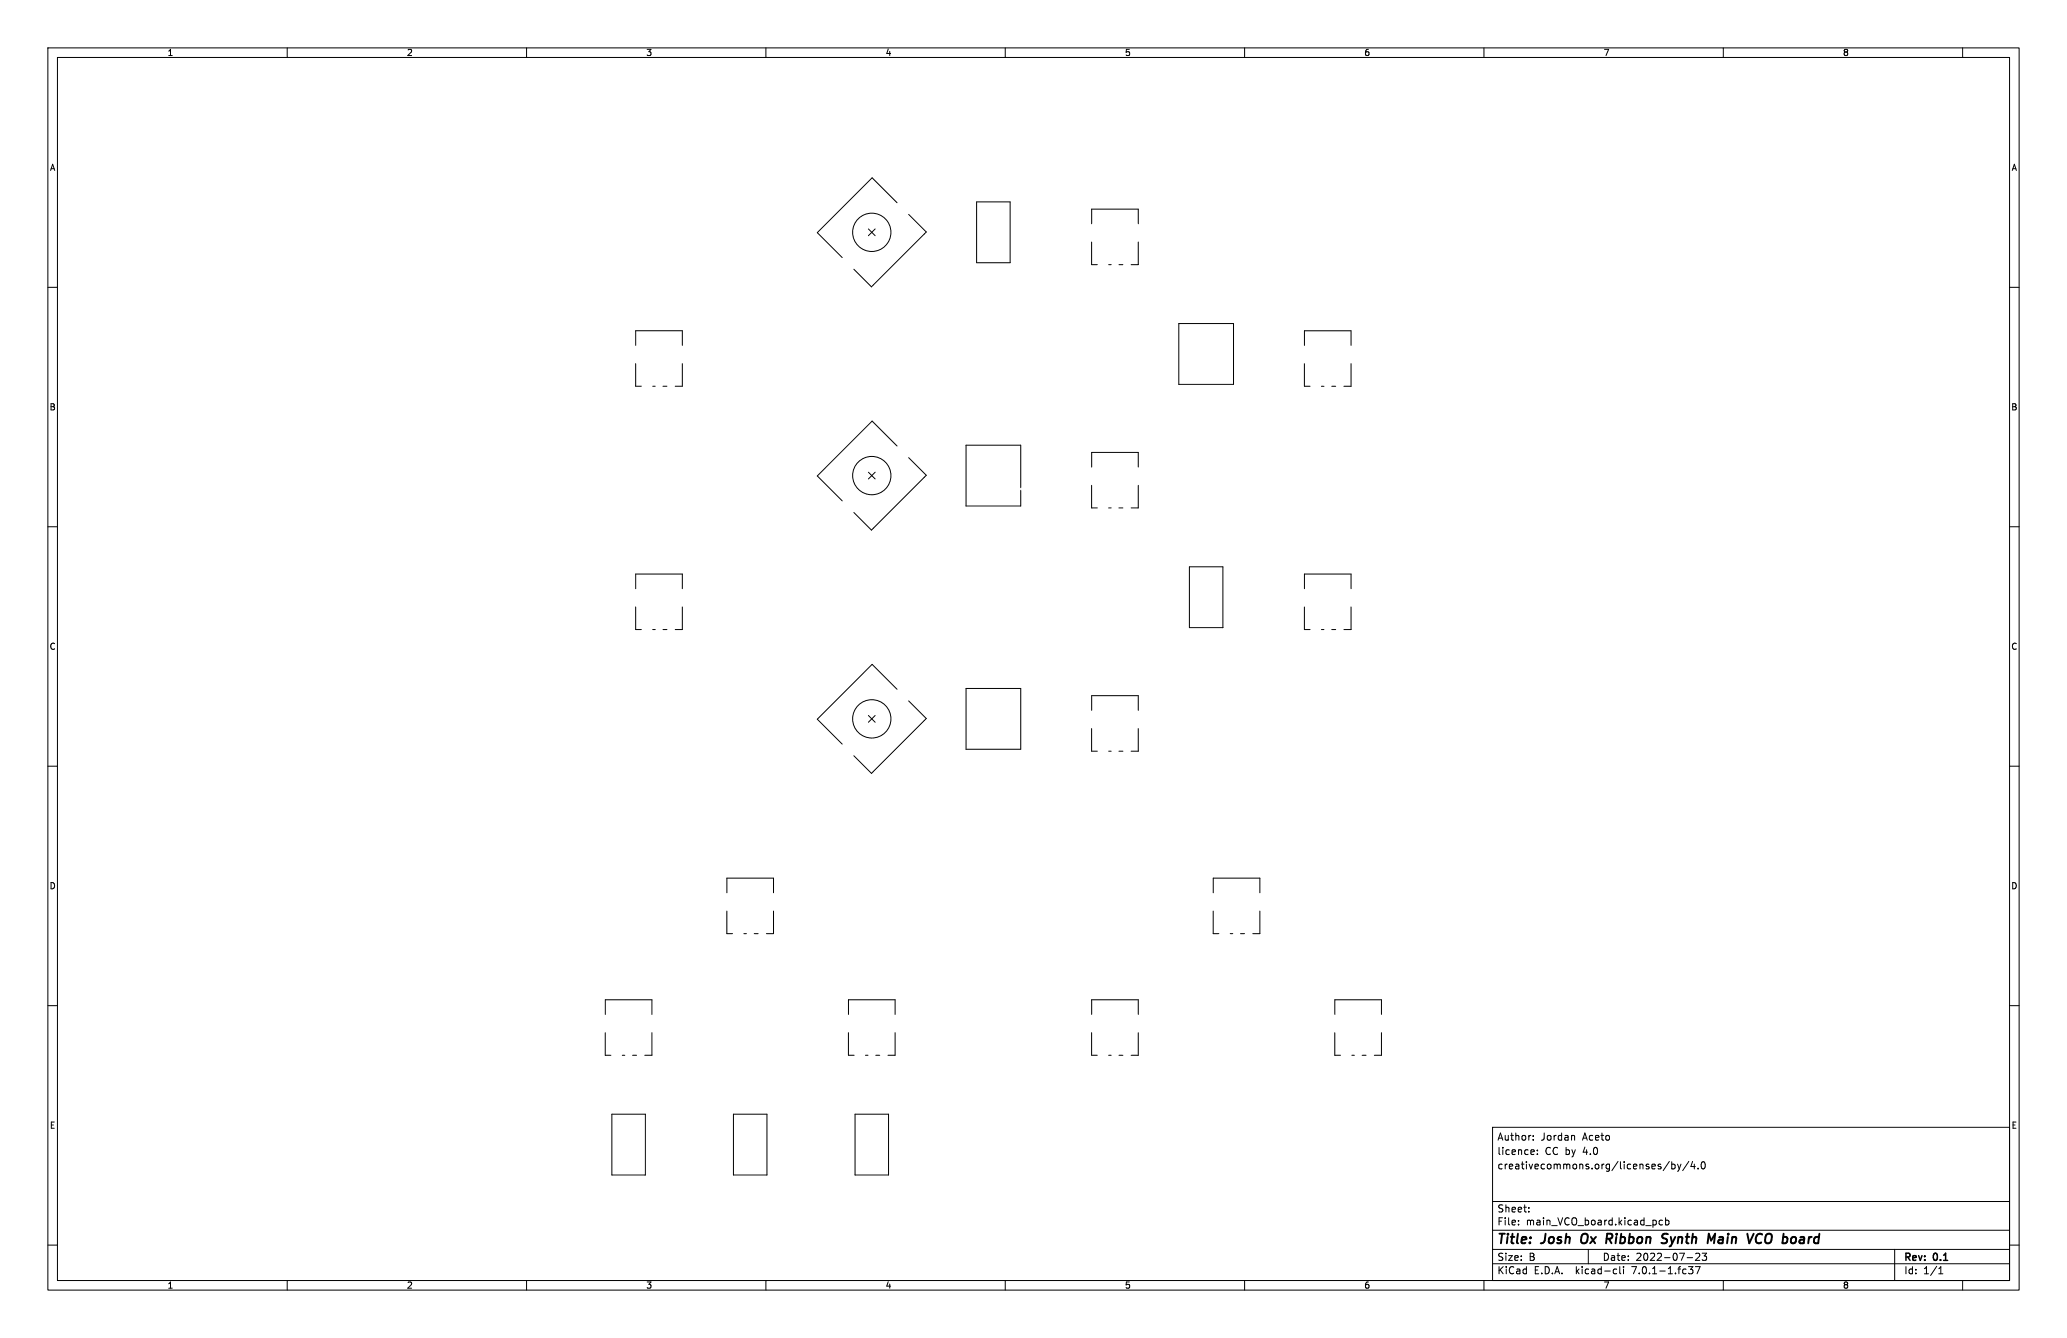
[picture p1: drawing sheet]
<svg xmlns="http://www.w3.org/2000/svg" width="432mm" height="279mm" viewBox="0 0 432 279" stroke-linecap="round" stroke-linejoin="round" font-family="sans-serif">
<defs><g id="words">
<g font-size="2.8">
<text x="312.8" y="260.2">Title:</text>
<text x="322.2" y="260.2">Josh</text>
<text x="331" y="260.2">Ox Ribbon</text>
<text x="349.1" y="260.2">Synth</text>
<text x="359.3" y="260.2">Main</text>
<text x="368.2" y="260.2">VCO board</text>
</g>
<g font-size="2.1">
<text x="312.8" y="238.3">Author:</text>
<text x="321.9" y="238.3">Jordan</text>
<text x="330.6" y="238.3">Aceto</text>
<text x="312.8" y="244.3">creativecommons.org/licenses/by/4.0</text>
<text x="312.8" y="241.3">licence:</text>
<text x="322.7" y="241.3">CC by</text>
<text x="330.7" y="241.3">4.0</text>
<text x="312.8" y="256">File:</text>
<text x="312.8" y="253.3">Sheet:</text>
<text x="318.8" y="256">main_VCO_board.kicad_pcb</text>
<text x="312.8" y="263.4">Size:</text>
<text x="319.4" y="263.4">B</text>
<text x="334.8" y="263.4">Date:</text>
<text x="341.7" y="263.4">2022-07-23</text>
<text x="397.8" y="263.6">Rev:</text>
<text x="404" y="263.6">0.1</text>
<text x="312.8" y="266.2">KiCad</text>
<text x="320.4" y="266.2">E.D.A.</text>
<text x="329.2" y="266.2">kicad-cli</text>
<text x="341" y="266.2">7.0.1-1.fc37</text>
<text x="397.8" y="266.2">Id:</text>
<text x="401.8" y="266.2">1/1</text>
</g>
<g font-size="1.8">
<text x="35" y="11.8">1</text>
<text x="85" y="11.8">2</text>
<text x="135" y="11.8">3</text>
<text x="185" y="11.8">4</text>
<text x="235" y="11.8">5</text>
<text x="285" y="11.8">6</text>
<text x="335" y="11.8">7</text>
<text x="385" y="11.8">8</text>
<text x="10.4" y="35.8">A</text>
<text x="420.2" y="35.8">A</text>
<text x="10.3" y="85.8">B</text>
<text x="420.1" y="85.8">B</text>
<text x="10.3" y="135.8">C</text>
<text x="420.1" y="135.8">C</text>
<text x="10.3" y="185.8">D</text>
<text x="420.1" y="185.8">D</text>
<text x="10.4" y="235.8">E</text>
<text x="420.2" y="235.8">E</text>
<text x="35" y="269.2">1</text>
<text x="85" y="269.2">2</text>
<text x="135" y="269.2">3</text>
<text x="185" y="269.2">4</text>
<text x="235" y="269.2">5</text>
<text x="285" y="269.2">6</text>
<text x="335" y="269.2">7</text>
<text x="385" y="269.2">8</text>
</g>
</g></defs>
<g fill="none" stroke="#000" stroke-width=".21">
<path d="M10 10h411.8v259.4h-411.8zM12 12h407.8v255.4h-407.8zM60 10v2M110 10v2M160 10v2M210 10v2M260 10v2M310 10v2M360 10v2M410 10v2M10 60h2M181.4 47.8l1.4 1.4"/>
<path d="M182.8 47.8l-1.4 1.4M187.4 42.3l-5.2-5.2-11.5 11.5 5.2 5.2M189.8 44.8l3.7 3.6-11.5 11.5-3.6-3.7M204 42.2h7v12.7h-7zM228 50.5v4.8M228 46.7v-3h9.8v3M228 55.3h1.2M231.6 55.3h.5M233.7 55.3h.9M237.8 50.5v4.8h-1.5M419.8 60h2M132.8 75.9v4.8h1.2"/>
<path d="M132.8 72.1v-3h9.7v3M142.5 75.9v4.8h-1.5M246.3 67.6h11.4v12.7h-11.4zM272.5 75.9v4.8h1.2M272.5 72.1v-3h9.7v3M282.2 75.9v4.8h-1.5M136.3 80.7h.6M138.5 80.7h.8M181.4 98.6l1.4 1.4M182.8 98.6l-1.4 1.4M187.4 93.1l-5.2-5.2-11.5 11.5 5.2 5.2M189.8 95.6l3.7 3.6-11.5 11.5-3.6-3.7"/>
<path d="M201.8 93h11.4v12.7h-11.4zM228 97.5v-3h9.8v3M276 80.7h.6M278.2 80.7h.8M10 110h2M228 101.3v4.8M228 106.1h1.2M231.6 106.1h.5M233.7 106.1h.9M237.8 101.3v4.8h-1.5M248.5 118.4h7v12.7h-7zM419.8 110h2"/>
<path d="M132.8 126.7v4.8h1.2M132.8 122.9v-3h9.7v3M136.3 131.5h.6M138.5 131.5h.8M142.5 126.7v4.8h-1.5M272.5 126.7v4.8h1.2M272.5 122.9v-3h9.7v3M276 131.5h.6M278.2 131.5h.8M282.2 126.7v4.8h-1.5M10 160h2M181.4 149.4l1.4 1.4"/>
<path d="M182.8 149.4l-1.4 1.4M187.4 143.9l-5.2-5.2-11.5 11.5 5.2 5.2M189.8 146.4l3.7 3.6-11.5 11.5-3.6-3.7M201.8 143.8h11.4v12.7h-11.4zM228 152.1v4.8M228 156.9h1.2M228 148.3v-3h9.8v3M231.6 156.9h.5M233.7 156.9h.9M237.8 152.1v4.8h-1.5M419.8 160h2M151.8 190.2v4.8"/>
<path d="M151.8 195h1.2M151.8 186.4v-3h9.8v3M155.4 195h.5M157.5 195h.9M161.6 190.2v4.8h-1.5M253.4 190.2v4.8h1.2M253.4 186.4v-3h9.8v3M257 195h.5M259.1 195h.9M263.2 190.2v4.8h-1.5M10 210h2M126.4 215.6v4.8h1.2"/>
<path d="M126.4 211.8v-3h9.8v3M136.2 215.6v4.8h-1.5M177.2 215.6v4.8h1.2M177.2 211.8v-3h9.8v3M187 215.6v4.8h-1.5M228 215.6v4.8M228 211.8v-3h9.8v3M237.8 215.6v4.8h-1.5M278.8 215.6v4.8h1.2M278.8 211.8v-3h9.8v3M288.6 215.6v4.8h-1.5M419.8 210h2"/>
<path d="M127.8 232.7h7v12.7h-7zM130 220.4h.5M132.1 220.4h.9M153.2 232.7h7v12.7h-7zM178.6 232.7h7v12.7h-7zM180.8 220.4h.5M182.9 220.4h.9M228 220.4h1.2M231.6 220.4h.5M233.7 220.4h.9M282.4 220.4h.5M284.5 220.4h.9"/>
<path d="M311.8 235.4h108v32h-108zM320.3 238v.1M320.3 237.2v.1M328.7 237.1l.2 .2v.8M10 260h2M311.8 256.9h108M311.8 250.9h108M317.2 255.7v.1M317.2 254.9v.1M319.4 253v.1M319.4 252.2v.1M320.3 240.1l.2 .4-.7 .1"/>
<path d="M320.4 241l-.1 .1M321.2 241v.1M321.2 240.2v.1M347.3 254.9l-.4-.1-.3 .3 .1 .6h.6M347.9 254.9l.5-.1 .3 .3-.2 .6h-.6M347.9 254.3v1.5M348.7 242.5l-1.3 2M349.2 242.6v1.5M349.2 243.2l.5-.1 .2 .3-.1 .6h-.6M350.4 243.1l.4 1M350.8 244.1l-.4 .5M351.2 243.1l-.4 1"/>
<path d="M352.8 242.5l-1.3 2M353.6 242.5l-.4 1.1h1M353.9 243.1v1M354.7 244v.1M355.6 242.7l.1-.1a.8 .8 0 0 1 .5 .7 .8 .8 0 0 1-.5 .8 1 1 0 0 1-.1-1.4zM419.8 260h2M60 267.4v2M110 267.4v2M160 267.4v2M210 267.4v2M260 267.4v2M310 267.4v2"/>
<path d="M311.8 263.9h108M311.8 260.9h108M331.8 260.9v3M337.3 265l.4 .1M337.7 265.9l-.4 .1M338.4 264.5v1.3l.2 .2M339.2 264.5v.1M339.2 265v1M352.4 262.6h1.2M352.7 264.5h1l-.5 .6 .4 .1v.7l-.2 .1-.7-.1M354.2 264.5h1l-.7 1.5M354.3 261.8h-.1"/>
<path d="M354.9 261.8l.2 .2-.1 .3-.8 .9h.9M356.5 261.7l-.5 .6 .4 .1v.7l-.2 .1-.6-.1M360 267.4v2M395.8 260.9v6.5M405 266h.9M405 264.9l.4-.4v1.5M410 267.4v2"/>
<circle cx="182.1" cy="48.5" r="4"/>
<circle cx="182.1" cy="99.3" r="4"/>
<circle cx="182.1" cy="150.1" r="4"/>
</g>
<path d="M330.4 258.3l-.1 .7 .2 .5M347.4 258.5l.7 .3 .2 .3-.3 .4-.7 .1M348.4 257.7a.85 .85 0 0 0-1 .1M357.5 259.1l.8-1.5-.2 2M367.8 257.6a1.07 1.07 0 0 0-1 .9 1.07 1.07 0 0 0 .5 1.1l.5-.1" fill="none" stroke="#000" stroke-width=".4"/>
<g fill="#fff" stroke="#fff" stroke-width=".21">
<circle cx="161.7" cy="91.2" r=".17"/>
<circle cx="287.8" cy="166.6" r=".18"/>
<circle cx="128" cy="138.9" r=".17"/>
<circle cx="150.5" cy="156.4" r=".17"/>
<circle cx="145.5" cy="82.9" r=".17"/>
<circle cx="127.5" cy="224.8" r=".17"/>
<circle cx="212.3" cy="110.1" r=".17"/>
<circle cx="127.8" cy="84.1" r=".17"/>
<circle cx="185.2" cy="225" r=".17"/>
<circle cx="199.5" cy="222.8" r=".17"/>
<circle cx="151.2" cy="61.9" r=".17"/>
<circle cx="219.7" cy="107.9" r=".17"/>
<circle cx="225.8" cy="160.7" r=".17"/>
<circle cx="128" cy="156.5" r=".17"/>
<circle cx="150.6" cy="138.9" r=".17"/>
<circle cx="163.6" cy="156.6" r=".17"/>
<circle cx="190.1" cy="160.6" r=".17"/>
<circle cx="128" cy="112.8" r=".17"/>
<circle cx="160.8" cy="59.2" r=".17"/>
<circle cx="142.9" cy="112.6" r=".17"/>
<circle cx="209.3" cy="186.2" r=".17"/>
<circle cx="192.4" cy="188.2" r=".17"/>
<circle cx="209.5" cy="85.1" r=".17"/>
<circle cx="232" cy="85.3" r=".18"/>
<circle cx="158.6" cy="145.8" r=".17"/>
<circle cx="260.3" cy="54.9" r=".18"/>
<circle cx="156.1" cy="76.5" r=".17"/>
<circle cx="152.9" cy="94.2" r=".17"/>
<circle cx="131.3" cy="152.7" r=".17"/>
<circle cx="230.4" cy="115.8" r=".17"/>
<circle cx="245.6" cy="162.8" r=".17"/>
<circle cx="257.8" cy="232.7" r=".18"/>
<circle cx="175.8" cy="108.2" r=".17"/>
<circle cx="250.7" cy="48.6" r=".17"/>
<circle cx="286.3" cy="87.9" r=".18"/>
<circle cx="248.2" cy="183.6" r=".17"/>
<circle cx="205.2" cy="224.5" r=".17"/>
<circle cx="252" cy="133.6" r=".17"/>
<circle cx="189.7" cy="197.1" r=".17"/>
<circle cx="156" cy="113.3" r=".17"/>
<circle cx="177" cy="129.8" r=".17"/>
<circle cx="155.8" cy="60.4" r=".17"/>
<circle cx="240.5" cy="220" r=".17"/>
<circle cx="188.5" cy="129.8" r=".17"/>
<circle cx="194.6" cy="57.4" r=".17"/>
<circle cx="287.8" cy="104.6" r=".18"/>
<circle cx="194.8" cy="124.7" r=".17"/>
<circle cx="199.9" cy="48.5" r=".17"/>
<circle cx="252" cy="137.4" r=".17"/>
<circle cx="231.6" cy="62.5" r=".17"/>
<circle cx="213.9" cy="62.5" r=".17"/>
<circle cx="246.9" cy="133.6" r=".17"/>
<circle cx="214.1" cy="202.8" r=".17"/>
<circle cx="226" cy="165.7" r=".17"/>
<circle cx="205.6" cy="193" r=".17"/>
<circle cx="165.6" cy="47.2" r=".17"/>
<circle cx="158.7" cy="152.9" r=".17"/>
<circle cx="131.3" cy="159" r=".17"/>
<circle cx="216.4" cy="219" r=".17"/>
<circle cx="234.2" cy="203.5" r=".17"/>
<circle cx="143.6" cy="158.9" r=".17"/>
<circle cx="198.6" cy="103.1" r=".17"/>
<circle cx="176.4" cy="72.8" r=".17"/>
<circle cx="145.3" cy="227.6" r=".17"/>
<circle cx="187.2" cy="65" r=".17"/>
<circle cx="286.3" cy="71.4" r=".18"/>
<circle cx="244.3" cy="81.5" r=".17"/>
<circle cx="207" cy="202.8" r=".17"/>
<circle cx="165.6" cy="79.5" r=".17"/>
<circle cx="158.2" cy="134" r=".17"/>
<circle cx="248.2" cy="193.3" r=".17"/>
<circle cx="215.5" cy="192.9" r=".17"/>
<circle cx="269.4" cy="90.4" r=".18"/>
<circle cx="170.3" cy="167.8" r=".17"/>
<circle cx="158.1" cy="122.9" r=".17"/>
<circle cx="248.2" cy="173" r=".17"/>
<circle cx="198.6" cy="145" r=".17"/>
<circle cx="218.9" cy="145" r=".17"/>
<circle cx="266" cy="178.8" r=".18"/>
<circle cx="244.3" cy="76.1" r=".17"/>
<circle cx="246.9" cy="108.2" r=".17"/>
<circle cx="147.5" cy="134.1" r=".17"/>
<circle cx="176.4" cy="62.1" r=".17"/>
<circle cx="268.7" cy="101" r=".18"/>
<circle cx="245.2" cy="57.6" r=".17"/>
<circle cx="227.8" cy="82.8" r=".17"/>
<circle cx="142.7" cy="152.7" r=".17"/>
<circle cx="188.5" cy="137.4" r=".17"/>
<circle cx="246.9" cy="113.3" r=".17"/>
<circle cx="193.5" cy="84.8" r=".17"/>
<circle cx="198.6" cy="153.9" r=".17"/>
<circle cx="216.4" cy="173" r=".17"/>
<circle cx="145.3" cy="195.8" r=".17"/>
<circle cx="147.8" cy="152.9" r=".17"/>
<circle cx="255.1" cy="220" r=".18"/>
<circle cx="220.3" cy="76.6" r=".17"/>
<circle cx="142.7" cy="136.1" r=".17"/>
<circle cx="189.7" cy="200.9" r=".17"/>
<circle cx="145.3" cy="221.2" r=".17"/>
<circle cx="222.6" cy="216.8" r=".17"/>
<circle cx="286.3" cy="82.8" r=".18"/>
<circle cx="202.4" cy="80.3" r=".17"/>
<circle cx="243.1" cy="48.5" r=".17"/>
<circle cx="144" cy="67.6" r=".17"/>
<circle cx="149.7" cy="112.3" r=".17"/>
<circle cx="205.9" cy="186.1" r=".17"/>
<circle cx="205.5" cy="121.7" r=".17"/>
<circle cx="258.4" cy="77.3" r=".18"/>
<circle cx="145.3" cy="202.2" r=".17"/>
<circle cx="156" cy="68.1" r=".17"/>
<circle cx="188.5" cy="118.4" r=".17"/>
<circle cx="191" cy="108.2" r=".17"/>
<circle cx="128.8" cy="67.6" r=".17"/>
<circle cx="148.3" cy="172.3" r=".17"/>
<circle cx="205" cy="217.8" r=".17"/>
<circle cx="248.2" cy="200.9" r=".17"/>
<circle cx="215.4" cy="209" r=".17"/>
<circle cx="205" cy="235.5" r=".17"/>
<circle cx="128.1" cy="178.7" r=".17"/>
<circle cx="266.4" cy="223.1" r=".18"/>
<circle cx="287.8" cy="110.2" r=".18"/>
<circle cx="198.4" cy="230.4" r=".17"/>
<circle cx="262.1" cy="109.5" r=".18"/>
<circle cx="212.6" cy="57.4" r=".17"/>
<circle cx="221.5" cy="115.8" r=".17"/>
<circle cx="218.9" cy="48.5" r=".17"/>
<circle cx="205.5" cy="165.6" r=".17"/>
<circle cx="128.1" cy="202.2" r=".17"/>
<circle cx="234.2" cy="173" r=".17"/>
<circle cx="177" cy="137.4" r=".17"/>
<circle cx="245.6" cy="159" r=".17"/>
<circle cx="162.5" cy="119" r=".17"/>
<circle cx="225.3" cy="91.7" r=".17"/>
<circle cx="218.9" cy="151.4" r=".17"/>
<circle cx="262.1" cy="113.3" r=".18"/>
<circle cx="265.2" cy="232.7" r=".18"/>
<circle cx="150.9" cy="59.5" r=".17"/>
<circle cx="234.2" cy="193.3" r=".17"/>
<circle cx="189.7" cy="185.7" r=".17"/>
<circle cx="252.1" cy="54.6" r=".17"/>
<circle cx="234.2" cy="179.3" r=".17"/>
<circle cx="248.2" cy="220" r=".17"/>
<circle cx="230.1" cy="70.4" r=".17"/>
<circle cx="215.8" cy="131.7" r=".17"/>
<circle cx="258.1" cy="180.3" r=".18"/>
<circle cx="208.5" cy="76.6" r=".17"/>
<circle cx="147.1" cy="123.7" r=".17"/>
<circle cx="131.3" cy="109.5" r=".17"/>
<circle cx="247.6" cy="100.1" r=".17"/>
<circle cx="142.7" cy="142.5" r=".17"/>
<circle cx="213" cy="182.4" r=".17"/>
<circle cx="159.3" cy="47.2" r=".17"/>
<circle cx="156.5" cy="72.1" r=".17"/>
<circle cx="244.3" cy="70.1" r=".17"/>
<circle cx="131.3" cy="136.1" r=".17"/>
<circle cx="209.9" cy="70.2" r=".17"/>
<circle cx="246.9" cy="137.4" r=".17"/>
<circle cx="198.6" cy="98" r=".17"/>
<circle cx="205" cy="173" r=".17"/>
<circle cx="177" cy="118.4" r=".17"/>
<circle cx="219.2" cy="104.6" r=".17"/>
<circle cx="158" cy="181.9" r=".17"/>
<circle cx="147.9" cy="160.5" r=".17"/>
<circle cx="256.8" cy="102.4" r=".18"/>
<circle cx="128.8" cy="86.6" r=".17"/>
<circle cx="128.8" cy="80.3" r=".17"/>
<circle cx="131.3" cy="115.8" r=".17"/>
<circle cx="131.3" cy="142.5" r=".17"/>
<circle cx="145.3" cy="178.7" r=".17"/>
<circle cx="172" cy="194.6" r=".17"/>
<circle cx="170.7" cy="93" r=".17"/>
<circle cx="248.3" cy="91.4" r=".17"/>
<circle cx="139.4" cy="244.9" r=".17"/>
<circle cx="157.5" cy="119.3" r=".17"/>
<circle cx="138.2" cy="118" r=".17"/>
<circle cx="147.6" cy="113.4" r=".17"/>
<circle cx="155.8" cy="73.8" r=".17"/>
<circle cx="151.3" cy="70.9" r=".17"/>
<circle cx="148.1" cy="106.4" r=".17"/>
<circle cx="291.2" cy="116.5" r=".18"/>
<circle cx="291.3" cy="221.2" r=".18"/>
<circle cx="163" cy="111.2" r=".17"/>
<circle cx="219.5" cy="66.3" r=".17"/>
<circle cx="225.2" cy="64.7" r=".17"/>
<circle cx="204.3" cy="75.9" r=".17"/>
<circle cx="219.5" cy="81.7" r=".17"/>
<circle cx="210.1" cy="83.2" r=".17"/>
<circle cx="199.9" cy="135.6" r=".17"/>
<circle cx="181" cy="135.5" r=".17"/>
<circle cx="263.2" cy="92.5" r=".18"/>
<circle cx="248.8" cy="88.1" r=".17"/>
<circle cx="272.2" cy="92.5" r=".17"/>
<circle cx="236.7" cy="68.3" r=".17"/>
<circle cx="169.6" cy="179.1" r=".17"/>
<circle cx="179.3" cy="142.5" r=".17"/>
<circle cx="163.8" cy="179.5" r=".17"/>
<circle cx="220.9" cy="161.5" r=".17"/>
<circle cx="215.2" cy="162.2" r=".17"/>
<circle cx="198.8" cy="174.6" r=".17"/>
<circle cx="165.1" cy="144.5" r=".17"/>
<circle cx="215.1" cy="177.9" r=".17"/>
<circle cx="206" cy="178.1" r=".17"/>
<circle cx="225.8" cy="146.6" r=".17"/>
<circle cx="145.8" cy="144.4" r=".17"/>
<circle cx="233.2" cy="112.3" r=".17"/>
<circle cx="257.7" cy="88.1" r=".18"/>
<circle cx="220.8" cy="212.3" r=".17"/>
<circle cx="215" cy="206.4" r=".17"/>
<circle cx="200.6" cy="207" r=".17"/>
<circle cx="226.8" cy="207.7" r=".17"/>
<circle cx="206" cy="211.3" r=".17"/>
<circle cx="195.3" cy="193" r=".17"/>
<circle cx="200.1" cy="197.1" r=".17"/>
<circle cx="205.9" cy="207.4" r=".17"/>
<circle cx="228" cy="206.3" r=".17"/>
<circle cx="200.5" cy="189.4" r=".17"/>
<circle cx="180.7" cy="189.2" r=".17"/>
<circle cx="231.5" cy="78.6" r=".18"/>
<circle cx="221.5" cy="135.3" r=".17"/>
<circle cx="191.8" cy="220.3" r=".17"/>
<circle cx="262.3" cy="224.4" r=".18"/>
<circle cx="154.4" cy="111.5" r=".17"/>
<circle cx="154.6" cy="154.8" r=".17"/>
<circle cx="211.3" cy="137.2" r=".17"/>
<circle cx="199.8" cy="137.2" r=".17"/>
<circle cx="152" cy="154.7" r=".17"/>
<circle cx="151.9" cy="111.8" r=".17"/>
<circle cx="253.7" cy="109" r=".17"/>
<circle cx="216.7" cy="109.2" r=".17"/>
<circle cx="260.9" cy="225.4" r=".18"/>
<circle cx="257" cy="54.1" r=".18"/>
<circle cx="263.9" cy="178.1" r=".18"/>
<circle cx="251.2" cy="110.7" r=".17"/>
<circle cx="259.7" cy="179.2" r=".18"/>
<circle cx="255" cy="55.1" r=".18"/>
<circle cx="225.8" cy="110.5" r=".17"/>
<circle cx="215.4" cy="110.5" r=".17"/>
<circle cx="170.9" cy="80" r=".17"/>
<circle cx="187.2" cy="231.9" r=".17"/>
<circle cx="188.8" cy="84.3" r=".17"/>
<circle cx="238.3" cy="181.4" r=".17"/>
<circle cx="184.3" cy="86.7" r=".17"/>
<circle cx="268.6" cy="85.3" r=".18"/>
<circle cx="226.2" cy="200.8" r=".17"/>
<circle cx="162.6" cy="87.2" r=".17"/>
<circle cx="171.2" cy="63.2" r=".17"/>
<circle cx="242.2" cy="98.9" r=".17"/>
<circle cx="268.6" cy="97.2" r=".18"/>
<circle cx="272.1" cy="86.9" r=".18"/>
<circle cx="287.8" cy="185.4" r=".18"/>
<circle cx="186.6" cy="86.8" r=".17"/>
<circle cx="291.1" cy="85.6" r=".18"/>
<circle cx="268.2" cy="193.6" r=".18"/>
<circle cx="248.2" cy="66.8" r=".17"/>
<circle cx="184" cy="178.7" r=".17"/>
<circle cx="291.3" cy="68.9" r=".18"/>
<circle cx="287.8" cy="168.4" r=".18"/>
<circle cx="125.9" cy="38.2" r=".17"/>
<circle cx="125.2" cy="36.3" r=".17"/>
<circle cx="252.4" cy="111.5" r=".17"/>
<circle cx="271.1" cy="40.3" r=".18"/>
<circle cx="163" cy="42" r=".17"/>
<circle cx="163.3" cy="59.3" r=".17"/>
<circle cx="268.2" cy="78.1" r=".18"/>
<circle cx="263.1" cy="81.4" r=".18"/>
<circle cx="199.7" cy="120.7" r=".17"/>
<circle cx="205.4" cy="117.4" r=".17"/>
<circle cx="179.3" cy="60.1" r=".17"/>
<circle cx="136.9" cy="83.2" r=".17"/>
<circle cx="226.3" cy="196.7" r=".17"/>
<circle cx="248.9" cy="60" r=".17"/>
<circle cx="132.5" cy="197.6" r=".17"/>
<circle cx="155.7" cy="63.2" r=".17"/>
<circle cx="158.9" cy="68.5" r=".17"/>
<circle cx="159.8" cy="93.3" r=".17"/>
<circle cx="199.8" cy="128.4" r=".17"/>
<circle cx="200" cy="112.7" r=".17"/>
<circle cx="199.6" cy="116.8" r=".17"/>
<circle cx="205.6" cy="131.6" r=".17"/>
<circle cx="157.5" cy="68.8" r=".17"/>
<circle cx="181.4" cy="67" r=".17"/>
<circle cx="168.8" cy="80.9" r=".17"/>
<circle cx="135.3" cy="91.6" r=".17"/>
<circle cx="145.6" cy="91.6" r=".17"/>
<circle cx="167.4" cy="81.8" r=".17"/>
<circle cx="181.3" cy="70.8" r=".17"/>
<circle cx="176.1" cy="224.2" r=".17"/>
<circle cx="182.3" cy="197.5" r=".17"/>
<circle cx="156.5" cy="64.1" r=".17"/>
<circle cx="160.8" cy="67.3" r=".17"/>
<circle cx="162.7" cy="148.6" r=".17"/>
<circle cx="162.8" cy="129" r=".17"/>
<circle cx="163.9" cy="64.6" r=".17"/>
<circle cx="148.2" cy="148.3" r=".17"/>
<circle cx="157.1" cy="128.9" r=".17"/>
<circle cx="162.8" cy="109" r=".17"/>
<circle cx="167" cy="68.8" r=".17"/>
<circle cx="165.3" cy="67.1" r=".17"/>
<circle cx="142.9" cy="117.1" r=".17"/>
<circle cx="158" cy="117.9" r=".17"/>
<circle cx="266.1" cy="218.5" r=".18"/>
<circle cx="271.3" cy="222.6" r=".18"/>
<circle cx="283.3" cy="233.8" r=".18"/>
<circle cx="246.2" cy="234" r=".17"/>
<circle cx="163.7" cy="104.6" r=".17"/>
<circle cx="165" cy="142" r=".17"/>
<circle cx="148.5" cy="142.1" r=".17"/>
<circle cx="164.6" cy="65.7" r=".17"/>
<circle cx="224.7" cy="84.2" r=".17"/>
<circle cx="231.8" cy="68.3" r=".17"/>
<circle cx="218.3" cy="99.9" r=".17"/>
<circle cx="231.5" cy="84.3" r=".17"/>
<circle cx="204.6" cy="68.3" r=".17"/>
<circle cx="205.7" cy="133.7" r=".17"/>
<circle cx="240.8" cy="133.2" r=".17"/>
<circle cx="209.8" cy="73.4" r=".17"/>
<circle cx="239.8" cy="73.4" r=".17"/>
<circle cx="168.4" cy="161.2" r=".17"/>
<circle cx="157.9" cy="161.7" r=".17"/>
<circle cx="173" cy="98.6" r=".17"/>
<circle cx="206.5" cy="91.7" r=".17"/>
<circle cx="174.2" cy="101.6" r=".17"/>
<circle cx="158" cy="159.1" r=".17"/>
<circle cx="168.7" cy="158" r=".17"/>
<circle cx="175.7" cy="183.1" r=".17"/>
<circle cx="169.3" cy="183.1" r=".17"/>
<circle cx="157.1" cy="143.3" r=".17"/>
<circle cx="167" cy="143.2" r=".17"/>
<circle cx="167" cy="154.3" r=".17"/>
<circle cx="148.2" cy="143.4" r=".17"/>
<circle cx="225.5" cy="148.7" r=".17"/>
<circle cx="200.4" cy="176.4" r=".17"/>
<circle cx="136.8" cy="170.4" r=".17"/>
<circle cx="202" cy="169.9" r=".17"/>
<circle cx="157.6" cy="170.4" r=".17"/>
<circle cx="194.8" cy="116.8" r=".17"/>
<circle cx="241.6" cy="180" r=".17"/>
<circle cx="252.6" cy="180.1" r=".17"/>
<circle cx="236.6" cy="74.5" r=".17"/>
<circle cx="273.3" cy="137.9" r=".17"/>
<circle cx="226.6" cy="135.4" r=".17"/>
<circle cx="255.6" cy="135.5" r=".18"/>
<circle cx="249.6" cy="129.8" r=".17"/>
<circle cx="239.9" cy="51.2" r=".17"/>
<circle cx="265.6" cy="52.2" r=".18"/>
<circle cx="265.6" cy="48.5" r=".18"/>
<circle cx="240.3" cy="49.7" r=".17"/>
<circle cx="272.1" cy="159.9" r=".18"/>
<circle cx="277.3" cy="52.6" r=".18"/>
<circle cx="270.4" cy="52.6" r=".18"/>
<circle cx="169.7" cy="176" r=".17"/>
<circle cx="168.4" cy="109.7" r=".17"/>
<circle cx="192" cy="110.5" r=".17"/>
<circle cx="191.2" cy="175.9" r=".18"/>
<circle cx="193.8" cy="36.3" r=".18"/>
<circle cx="140.8" cy="44.6" r=".17"/>
<circle cx="131.6" cy="195.3" r=".17"/>
<circle cx="159.8" cy="121.3" r=".17"/>
<circle cx="161.7" cy="121" r=".17"/>
<circle cx="169.8" cy="127.6" r=".17"/>
<circle cx="148.6" cy="127.5" r=".17"/>
<circle cx="171.6" cy="76.1" r=".17"/>
<circle cx="164" cy="77.6" r=".17"/>
<circle cx="166" cy="74.9" r=".17"/>
<circle cx="165.5" cy="76.2" r=".17"/>
<circle cx="165.4" cy="77.7" r=".17"/>
<circle cx="157.3" cy="148.1" r=".17"/>
<circle cx="148.7" cy="147.1" r=".17"/>
<circle cx="144.7" cy="147" r=".17"/>
<circle cx="168.2" cy="71.7" r=".17"/>
<circle cx="160.9" cy="69.8" r=".17"/>
<circle cx="148.6" cy="140.7" r=".17"/>
<circle cx="157.5" cy="140.7" r=".17"/>
<circle cx="157.4" cy="149.8" r=".18"/>
<circle cx="148.3" cy="149.6" r=".17"/>
<circle cx="174.1" cy="132" r=".17"/>
<circle cx="200.1" cy="132.1" r=".17"/>
<circle cx="222.2" cy="101.9" r=".17"/>
<circle cx="213.4" cy="102.1" r=".17"/>
<circle cx="227.4" cy="89.9" r=".17"/>
<circle cx="135.2" cy="81.5" r=".17"/>
<circle cx="137.7" cy="81.5" r=".17"/>
<circle cx="140.2" cy="81.5" r=".17"/>
<circle cx="252" cy="129.4" r=".17"/>
<circle cx="252" cy="124.7" r=".17"/>
<circle cx="252" cy="120" r=".17"/>
<circle cx="281.2" cy="221.2" r=".18"/>
<circle cx="283.7" cy="221.2" r=".18"/>
<circle cx="286.2" cy="221.2" r=".18"/>
<circle cx="255.8" cy="195.8" r=".18"/>
<circle cx="258.3" cy="195.8" r=".18"/>
<circle cx="260.8" cy="195.8" r=".18"/>
<circle cx="205.1" cy="154.8" r=".17"/>
<circle cx="205.1" cy="150.1" r=".17"/>
<circle cx="205.1" cy="145.4" r=".17"/>
<circle cx="209.9" cy="154.8" r=".17"/>
<circle cx="209.9" cy="150.1" r=".17"/>
<circle cx="209.9" cy="145.4" r=".17"/>
<circle cx="154.2" cy="195.8" r=".17"/>
<circle cx="156.7" cy="195.8" r=".18"/>
<circle cx="159.2" cy="195.8" r=".17"/>
<circle cx="230.4" cy="157.7" r=".17"/>
<circle cx="232.9" cy="157.7" r=".18"/>
<circle cx="235.4" cy="157.7" r=".17"/>
<circle cx="230.4" cy="56.1" r=".17"/>
<circle cx="232.9" cy="56.1" r=".18"/>
<circle cx="235.4" cy="56.1" r=".17"/>
<circle cx="188.6" cy="43.6" r=".18"/>
<circle cx="177.2" cy="54.9" r=".18"/>
<circle cx="172.1" cy="45.6" r=".17"/>
<circle cx="173.9" cy="43.8" r=".17"/>
<circle cx="175.6" cy="42" r=".18"/>
<circle cx="177.4" cy="40.3" r=".17"/>
<circle cx="179.2" cy="38.5" r=".17"/>
<circle cx="192.1" cy="51.4" r=".17"/>
<circle cx="190.4" cy="53.2" r=".17"/>
<circle cx="188.6" cy="55" r=".17"/>
<circle cx="186.8" cy="56.8" r=".17"/>
<circle cx="185.1" cy="58.5" r=".17"/>
<circle cx="205.1" cy="104" r=".17"/>
<circle cx="205.1" cy="99.3" r=".17"/>
<circle cx="205.1" cy="94.6" r=".17"/>
<circle cx="209.9" cy="104" r=".17"/>
<circle cx="209.9" cy="99.3" r=".17"/>
<circle cx="209.9" cy="94.6" r=".17"/>
<circle cx="274.9" cy="81.5" r=".18"/>
<circle cx="277.4" cy="81.5" r=".18"/>
<circle cx="279.9" cy="81.5" r=".18"/>
<circle cx="188.6" cy="145.2" r=".18"/>
<circle cx="177.2" cy="156.5" r=".18"/>
<circle cx="172.1" cy="147.2" r=".17"/>
<circle cx="173.9" cy="145.4" r=".17"/>
<circle cx="175.6" cy="143.6" r=".18"/>
<circle cx="177.4" cy="141.9" r=".17"/>
<circle cx="179.2" cy="140.1" r=".17"/>
<circle cx="192.1" cy="153" r=".17"/>
<circle cx="190.4" cy="154.8" r=".17"/>
<circle cx="188.6" cy="156.6" r=".17"/>
<circle cx="186.8" cy="158.4" r=".17"/>
<circle cx="185.1" cy="160.1" r=".17"/>
<circle cx="156.7" cy="243.7" r=".17"/>
<circle cx="156.7" cy="239" r=".17"/>
<circle cx="156.7" cy="234.3" r=".17"/>
<circle cx="188.6" cy="94.4" r=".18"/>
<circle cx="177.2" cy="105.7" r=".18"/>
<circle cx="172.1" cy="96.4" r=".17"/>
<circle cx="173.9" cy="94.6" r=".17"/>
<circle cx="175.6" cy="92.8" r=".18"/>
<circle cx="177.4" cy="91.1" r=".17"/>
<circle cx="179.2" cy="89.3" r=".17"/>
<circle cx="192.1" cy="102.2" r=".17"/>
<circle cx="190.4" cy="104" r=".17"/>
<circle cx="188.6" cy="105.8" r=".17"/>
<circle cx="186.8" cy="107.6" r=".17"/>
<circle cx="185.1" cy="109.3" r=".17"/>
<circle cx="230.4" cy="221.2" r=".17"/>
<circle cx="232.9" cy="221.2" r=".18"/>
<circle cx="235.4" cy="221.2" r=".17"/>
<circle cx="207.5" cy="53.2" r=".17"/>
<circle cx="207.5" cy="48.5" r=".17"/>
<circle cx="207.5" cy="43.8" r=".17"/>
<circle cx="249.6" cy="78.6" r=".17"/>
<circle cx="249.6" cy="73.9" r=".17"/>
<circle cx="249.6" cy="69.2" r=".17"/>
<circle cx="254.4" cy="78.6" r=".18"/>
<circle cx="254.4" cy="73.9" r=".18"/>
<circle cx="254.4" cy="69.2" r=".18"/>
<circle cx="128.8" cy="221.2" r=".17"/>
<circle cx="131.3" cy="221.2" r=".18"/>
<circle cx="133.8" cy="221.2" r=".17"/>
<circle cx="131.3" cy="243.7" r=".17"/>
<circle cx="131.3" cy="239" r=".17"/>
<circle cx="131.3" cy="234.3" r=".17"/>
<circle cx="182.1" cy="243.7" r=".17"/>
<circle cx="182.1" cy="239" r=".17"/>
<circle cx="182.1" cy="234.3" r=".17"/>
<circle cx="135.2" cy="132.3" r=".17"/>
<circle cx="137.7" cy="132.3" r=".18"/>
<circle cx="140.2" cy="132.3" r=".17"/>
<circle cx="274.9" cy="132.3" r=".18"/>
<circle cx="277.4" cy="132.3" r=".18"/>
<circle cx="279.9" cy="132.3" r=".18"/>
<circle cx="230.4" cy="106.9" r=".17"/>
<circle cx="232.9" cy="106.9" r=".18"/>
<circle cx="235.4" cy="106.9" r=".17"/>
<circle cx="179.6" cy="221.2" r=".17"/>
<circle cx="182.1" cy="221.2" r=".18"/>
<circle cx="184.6" cy="221.2" r=".17"/>
<circle cx="167.6" cy="236.7" r=".17"/>
<circle cx="173.2" cy="174" r=".17"/>
<circle cx="175.8" cy="174" r=".17"/>
<circle cx="178.3" cy="174" r=".17"/>
<circle cx="156.1" cy="220.6" r=".17"/>
<circle cx="230.4" cy="142.8" r=".17"/>
<circle cx="235.4" cy="142.8" r=".17"/>
<circle cx="230" cy="136.8" r=".17"/>
<circle cx="232.5" cy="136.8" r=".17"/>
<circle cx="235.1" cy="136.8" r=".17"/>
<circle cx="194.6" cy="211.1" r=".17"/>
<circle cx="197.1" cy="211.1" r=".17"/>
<circle cx="199.6" cy="211.1" r=".17"/>
<circle cx="222.1" cy="92.3" r=".17"/>
<circle cx="166.9" cy="220" r=".17"/>
<circle cx="166.9" cy="227.6" r=".17"/>
<circle cx="268.5" cy="226.9" r=".18"/>
<circle cx="273.5" cy="226.9" r=".18"/>
<circle cx="283.7" cy="196.3" r=".18"/>
<circle cx="283.7" cy="193.8" r=".18"/>
<circle cx="283.7" cy="191.3" r=".18"/>
<circle cx="216.4" cy="222.4" r=".17"/>
<circle cx="213.9" cy="222.4" r=".18"/>
<circle cx="283.7" cy="118.6" r=".18"/>
<circle cx="283.7" cy="116.1" r=".18"/>
<circle cx="283.7" cy="113.5" r=".18"/>
<circle cx="283.7" cy="111" r=".18"/>
<circle cx="283.7" cy="108.5" r=".18"/>
<circle cx="283.7" cy="105.9" r=".18"/>
<circle cx="138.4" cy="42.2" r=".17"/>
<circle cx="135.9" cy="42.2" r=".17"/>
<circle cx="133.3" cy="42.2" r=".17"/>
<circle cx="230.6" cy="37.6" r=".17"/>
<circle cx="171.3" cy="84.8" r=".17"/>
<circle cx="173.8" cy="84.8" r=".17"/>
<circle cx="176.4" cy="84.8" r=".17"/>
<circle cx="255.5" cy="37.6" r=".18"/>
<circle cx="261.5" cy="65.9" r=".18"/>
<circle cx="264" cy="65.9" r=".18"/>
<circle cx="266.5" cy="65.9" r=".18"/>
<circle cx="150.4" cy="220.6" r=".17"/>
<circle cx="208.7" cy="119.4" r=".18"/>
<circle cx="211.2" cy="119.4" r=".18"/>
<circle cx="213.8" cy="119.4" r=".18"/>
<circle cx="244.3" cy="226.9" r=".17"/>
<circle cx="244.3" cy="229.5" r=".17"/>
<circle cx="225.3" cy="181.2" r=".17"/>
<circle cx="238" cy="61.8" r=".17"/>
<circle cx="174.2" cy="236.7" r=".17"/>
<circle cx="267.6" cy="159.1" r=".18"/>
<circle cx="262.8" cy="159.1" r=".18"/>
<circle cx="258.1" cy="159.1" r=".18"/>
<circle cx="258.1" cy="148.5" r=".18"/>
<circle cx="262.8" cy="148.5" r=".18"/>
<circle cx="267.6" cy="148.5" r=".18"/>
<circle cx="166.2" cy="119.3" r=".17"/>
<circle cx="168.8" cy="119.3" r=".17"/>
<circle cx="171.3" cy="119.3" r=".17"/>
<circle cx="154.7" cy="50.8" r=".17"/>
<circle cx="145.2" cy="93.9" r=".17"/>
<circle cx="140.2" cy="93.9" r=".17"/>
<circle cx="161.1" cy="84.8" r=".17"/>
<circle cx="163.7" cy="84.8" r=".17"/>
<circle cx="166.2" cy="84.8" r=".17"/>
<circle cx="196.9" cy="43.7" r=".17"/>
<circle cx="201.9" cy="43.7" r=".17"/>
<circle cx="226.2" cy="78.5" r=".18"/>
<circle cx="223.7" cy="78.5" r=".17"/>
<circle cx="282.4" cy="87.9" r=".18"/>
<circle cx="283.7" cy="178.6" r=".18"/>
<circle cx="283.7" cy="176" r=".18"/>
<circle cx="283.7" cy="65.7" r=".18"/>
<circle cx="283.7" cy="63.1" r=".18"/>
<circle cx="283.7" cy="60.6" r=".18"/>
<circle cx="268.7" cy="183.6" r=".18"/>
<circle cx="271.3" cy="183.6" r=".18"/>
<circle cx="273.8" cy="183.6" r=".18"/>
<circle cx="240.3" cy="37.6" r=".17"/>
<circle cx="222" cy="174.8" r=".17"/>
<circle cx="219.5" cy="174.8" r=".17"/>
<circle cx="261.5" cy="58.7" r=".18"/>
<circle cx="264" cy="58.7" r=".18"/>
<circle cx="266.5" cy="58.7" r=".18"/>
<circle cx="283.7" cy="49.8" r=".18"/>
<circle cx="283.7" cy="47.2" r=".18"/>
<circle cx="283.7" cy="44.7" r=".18"/>
<circle cx="187.2" cy="174" r=".17"/>
<circle cx="189.7" cy="174" r=".17"/>
<circle cx="192.3" cy="174" r=".17"/>
<circle cx="151" cy="84.8" r=".17"/>
<circle cx="153.5" cy="84.8" r=".17"/>
<circle cx="156" cy="84.8" r=".17"/>
<circle cx="187.2" cy="166.2" r=".17"/>
<circle cx="189.7" cy="166.2" r=".17"/>
<circle cx="192.3" cy="166.2" r=".17"/>
<circle cx="208.7" cy="111.8" r=".17"/>
<circle cx="211.2" cy="111.8" r=".17"/>
<circle cx="213.7" cy="111.8" r=".17"/>
<circle cx="238" cy="162.8" r=".17"/>
<circle cx="238" cy="112.3" r=".17"/>
<circle cx="191.3" cy="75.9" r=".17"/>
<circle cx="193.9" cy="75.9" r=".17"/>
<circle cx="196.4" cy="75.9" r=".17"/>
<circle cx="224" cy="222.4" r=".18"/>
<circle cx="221.5" cy="222.4" r=".17"/>
<circle cx="213.9" cy="235.1" r=".18"/>
<circle cx="213.9" cy="237.6" r=".18"/>
<circle cx="216.4" cy="235.1" r=".18"/>
<circle cx="216.4" cy="237.6" r=".18"/>
<circle cx="218.9" cy="235.1" r=".18"/>
<circle cx="218.9" cy="237.6" r=".18"/>
<circle cx="221.5" cy="235.1" r=".18"/>
<circle cx="221.5" cy="237.6" r=".18"/>
<circle cx="224" cy="235.1" r=".18"/>
<circle cx="224" cy="237.6" r=".18"/>
<circle cx="267.5" cy="134.4" r=".18"/>
<circle cx="262.8" cy="134.4" r=".18"/>
<circle cx="258" cy="134.4" r=".18"/>
<circle cx="258" cy="123.7" r=".18"/>
<circle cx="262.8" cy="123.7" r=".18"/>
<circle cx="267.5" cy="123.7" r=".18"/>
<circle cx="229.7" cy="92.2" r=".17"/>
<circle cx="234.7" cy="92.2" r=".17"/>
<circle cx="242.4" cy="200.9" r=".17"/>
<circle cx="230" cy="128.5" r=".18"/>
<circle cx="232.5" cy="128.5" r=".18"/>
<circle cx="235.1" cy="128.5" r=".18"/>
<circle cx="191.3" cy="68.3" r=".17"/>
<circle cx="193.9" cy="68.3" r=".17"/>
<circle cx="196.4" cy="68.3" r=".17"/>
</g>
<g fill="none" stroke="#fff" stroke-width="1.1">
<path d="M228.1 48.3v.7M237.7 48.3v.7M132.9 73.7v.7M142.5 73.7v.7M272.6 73.7v.7M282.2 73.7v.7M228.1 99.1v.7M237.7 99.1v.7M132.9 124.5v.7M142.5 124.5v.7M272.6 124.5v.7M282.2 124.5v.7"/>
<path d="M228.1 149.9v.7M237.7 149.9v.7M151.9 188v.7M161.5 188v.7M253.5 188v.7M263.1 188v.7M126.5 213.4v.7M136.1 213.4v.7M177.3 213.4v.7M186.9 213.4v.7M228.1 213.4v.7M237.7 213.4v.7"/>
<path d="M278.9 213.4v.7M288.5 213.4v.7"/>
</g>
<use href="#words"/>
</svg>
